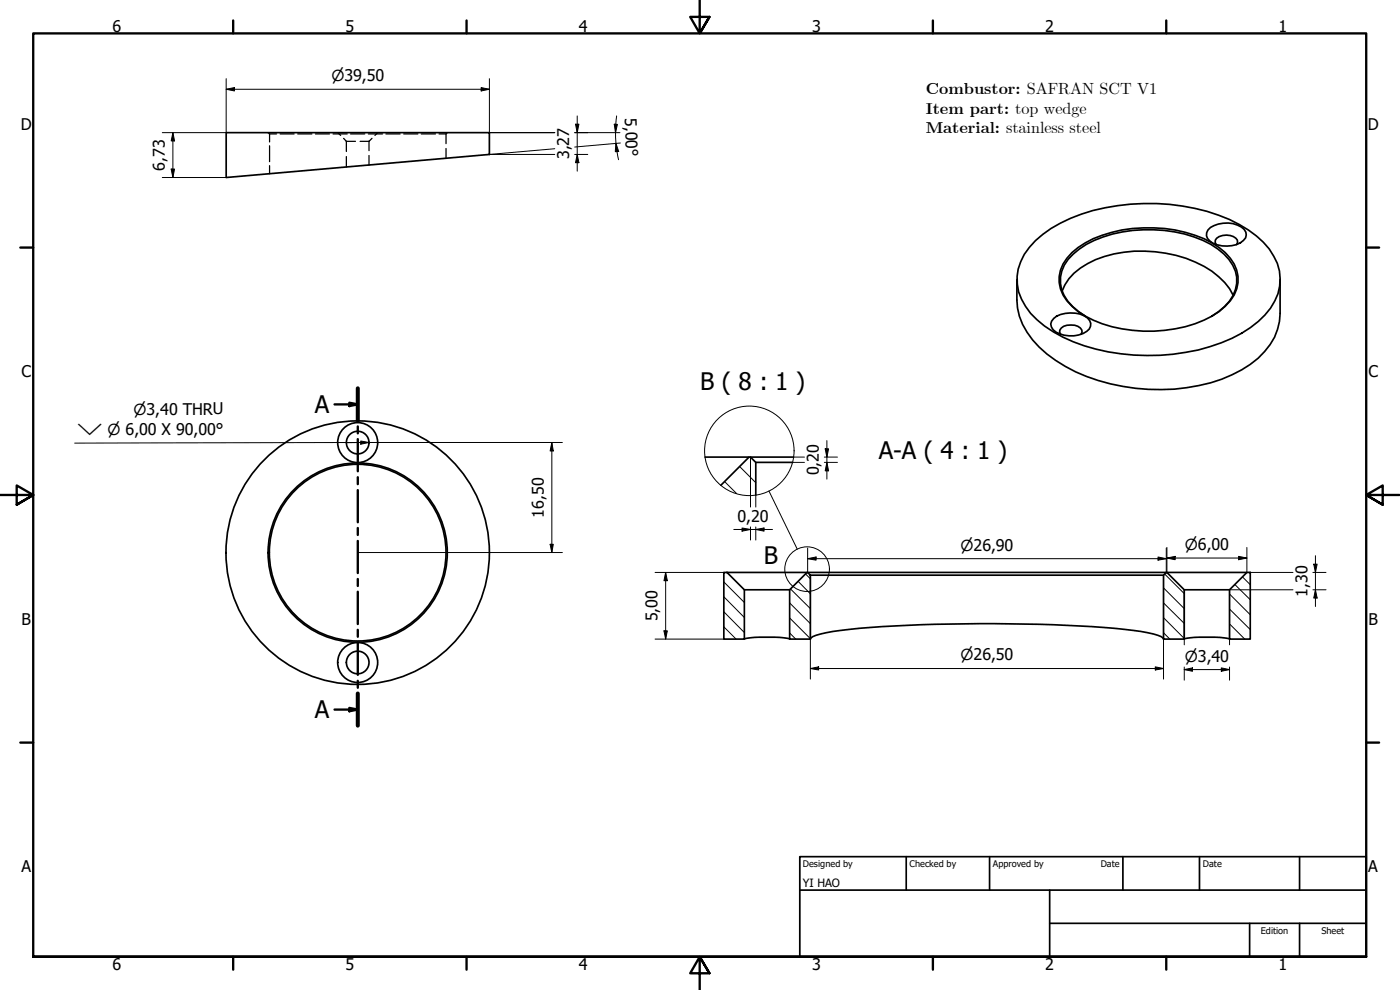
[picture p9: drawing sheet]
<svg xmlns="http://www.w3.org/2000/svg" width="420mm" height="297mm" viewBox="0 0 420 297" stroke-linecap="round" stroke-linejoin="round" font-family="sans-serif">
<defs><g id="words">
<g font-size="7.2">
<text x="210.1" y="117">B ( 8 : 1 )</text>
<text x="94.5" y="123.9">A</text>
<text x="263.7" y="137.8">A-A ( 4 : 1 )</text>
<text x="229.2" y="169.1">B</text>
<text x="94.5" y="215.6">A</text>
</g>
<g font-size="4.8">
<text x="33.7" y="9.6">6</text>
<text x="103.7" y="9.6">5</text>
<text x="173.7" y="9.6">4</text>
<text x="243.7" y="9.6">3</text>
<text x="313.7" y="9.6">2</text>
<text x="383.7" y="9.6">1</text>
<text x="277.8" y="28.3">Combustor: SAFRAN SCT V1</text>
<text x="187.5" y="35.5" transform="rotate(88 187.5 35.5)">5,00°</text>
<text x="277.8" y="34.1">Item part: top wedge</text>
<text x="6.2" y="38.9">D</text>
<text x="277.8" y="39.8">Material: stainless steel</text>
<text x="410.5" y="38.9">D</text>
<text x="170.8" y="47.7" transform="rotate(-90 170.8 47.7)">3,27</text>
<text x="49.5" y="51.2" transform="rotate(-90 49.5 51.2)">6,73</text>
<text x="6.4" y="113.1">C</text>
<text x="410.7" y="113.1">C</text>
<text x="245.7" y="142.6" transform="rotate(-90 245.7 142.6)">0,20</text>
<text x="163.2" y="155.3" transform="rotate(-90 163.2 155.3)">16,50</text>
<text x="221.4" y="156.5">0,20</text>
<text x="392.4" y="179" transform="rotate(-90 392.4 179)">1,30</text>
<text x="6.4" y="187.4">B</text>
<text x="197.4" y="186.4" transform="rotate(-90 197.4 186.4)">5,00</text>
<text x="410.7" y="187.4">B</text>
<text x="6.4" y="261.7">A</text>
<text x="410.7" y="261.7">A</text>
<text x="33.7" y="290.9">6</text>
<text x="103.7" y="290.9">5</text>
<text x="173.7" y="290.9">4</text>
<text x="243.7" y="290.9">3</text>
<text x="313.7" y="290.9">2</text>
<text x="383.7" y="290.9">1</text>
</g>
<g font-size="4.6">
<text x="99.4" y="24.4">⌀39,50</text>
<text x="40.1" y="124.4">⌀3,40 THRU</text>
<text x="23.2" y="130.5">⌵ ⌀ 6,00 X 90,00°</text>
<text x="288.3" y="165.2">⌀26,90</text>
<text x="355.6" y="165">⌀6,00</text>
<text x="288.3" y="198.2">⌀26,50</text>
<text x="355.6" y="198.5">⌀3,40</text>
</g>
<text font-size="3.4" x="241" y="266">YI HAO</text>
<g font-size="2.7">
<text x="241" y="260.1">Designed by</text>
<text x="273" y="260.1">Checked by</text>
<text x="298" y="260.1">Approved by</text>
<text x="330.3" y="260">Date</text>
<text x="361" y="260">Date</text>
<text x="378.4" y="280.1">Edition</text>
<text x="396.6" y="280.1">Sheet</text>
</g>
</g></defs>
<!-- layer: Hatch (ISO) -->
<g fill="none" stroke="#000" stroke-width=".3">
<path d="M217.5 144.5l3.5 3.6M222 140l4.8 4.8M217.2 179.1l6.2 6.2M217.2 174.6l6.2 6.2M237.2 176.7l6 5.9M239.5 174.4l3.7 3.8M241.7 172.2l1.5 1.5M349.2 176.4l6.2 6.2M349.5 172.2l5.9 5.9M369 178.2l6.2 6.3M370.6 175.4l4.6 4.5M372.9 173.1l2.3 2.3"/>
<path d="M217.2 188.1l3.7 3.7M217.2 183.6l6.2 6.2M237 189.9l1.8 1.9M237 185.4l6.2 6.2M237 180.9l6.2 6.2M349.2 189.9l1.9 1.9M349.2 185.3l6.2 6.3M349.2 180.9l6.2 6.2M369 187.2l4.6 4.6M369 182.7l6.2 6.2M369 191.7l.1 .1"/>
</g>
<!-- layer: Hidden (ISO) -->
<g fill="none" stroke="#000" stroke-width=".38">
<path d="M80.5 39.8l.1 .1M101.3 39.8l.9 .8M113.3 39.8l-.8 .8M134.2 39.8l-.1 .1M80.7 40.1l.2 .1M80.9 40.2h2.1M80.9 40.2v2.4M80.9 43.7v4.8M80.9 49.7v2.4M84.1 40.2h4.2M89.3 40.2h4.3M94.7 40.2h4.2"/>
<path d="M99.9 40.2h4.3M103.1 41.5l.8 .9M103.9 42.4h2.8M103.9 42.4v3.1M103.9 47v3.1M105.2 40.2h4.3M108.1 42.4h2.6M110.6 40.2h4.2M110.7 42.4v2.8M110.7 46.7v2.8M111.6 41.5l-.9 .9M115.8 40.2h4.3"/>
<path d="M121.2 40.2h4.2M126.4 40.2h4.3M131.8 40.2h2.1M133.9 40.2v2.9M133.9 44.6v2.9M134 40.1l-.1 .1"/>
</g>
<!-- layer: Visible (ISO) -->
<g fill="none" stroke="#000" stroke-width=".51">
<path d="M67.9 39.8h79v6.5l-79 7zM310.8 72.2a44.7 44.7 0 0 1 24.6-10.5 61.1 61.1 0 0 1 36.5 5.7 23.7 23.7 0 0 1 11.4 11.6 14.7 14.7 0 0 1-3.7 15.5 36.4 36.4 0 0 1-16.4 9.5 63.1 63.1 0 0 1-44.2-2.9 24.6 24.6 0 0 1-13.3-13.5 14.5 14.5 0 0 1 3.2-13.4zM321.7 75.8a34.8 34.8 0 0 1 24.6-7.4 33.8 33.8 0 0 1 21.4 7.4 10.3 10.3 0 0 1 0 16.1 30.6 30.6 0 0 1-18.1 7.2 39.6 39.6 0 0 1-26.1-5.6 13.1 13.1 0 0 1-5.6-8.7 10.7 10.7 0 0 1 3.8-9zM362.5 69a8.4 8.4 0 0 1 10.9-.2 2.47 2.47 0 0 1-1.1 4 9.1 9.1 0 0 1-9.2-.5 2.29 2.29 0 0 1-.6-3.3zM365 73.4l-.3-.6a2.13 2.13 0 0 1 2.2-2.1 4.3 4.3 0 0 1 4.4 1.4l.1 .7-.3 .6M305.2 83.9v6.1a20.1 20.1 0 0 0 6.6 14.1 47.2 47.2 0 0 0 25.2 11.8 56.2 56.2 0 0 0 32.8-3.5 25.3 25.3 0 0 0 12.7-11.3l.9-2.3 .6-2.4 .2-2.4v-10.1M316.2 95.6a9 9 0 0 1 10.1-.2 2.39 2.39 0 0 1-.2 4 8.8 8.8 0 0 1-10.1-.5 2.19 2.19 0 0 1 .2-3.3zM318.8 87.3a16.8 16.8 0 0 1 10-9.4 39.4 39.4 0 0 1 34.9 3.5 18.7 18.7 0 0 1 6.4 7.2M325.8 94.9a13.5 13.5 0 0 1-7.5-9.9 11.3 11.3 0 0 1 5.6-10.3 36.4 36.4 0 0 1 22.4-5.8 35.3 35.3 0 0 1 19.2 5.8 11.7 11.7 0 0 1 5.7 10.3 13.5 13.5 0 0 1-7.6 9.9M318.3 100.3a1.55 1.55 0 0 1 .9-2.4 4.4 4.4 0 0 1 5.5 1.1v.7l-.3 .6M211.6 137.1h13.6l1.6 1.6v9.8M224.8 137.1l-8.5 8.5"/>
<path d="M225.2 137.1h12.9M226.8 138.7h11M217.2 171.8h1l5.2 5.2v14.8h-6.2zM218.2 171.8h24M223.4 177h13.6M242.4 171.8h107.6M243.2 172.6v19.2h-6.2v-14.8l5.2-5.2 1 .8h106M349.2 172.6l1-.8 5.2 5.2v14.8h-6.2zM350.2 171.8h24M355.4 177h13.6M374.2 171.8h1v20h-6.2v-14.8zM223.4 191.8a40.1 40.1 0 0 1 13.6 0"/>
<path d="M243.2 191.8a3.8 3.8 0 0 1 3.1-1.6 145.9 145.9 0 0 1 26.1-2.6 512.3 512.3 0 0 1 65 1.2l7.1 1.1a11.2 11.2 0 0 1 4.5 1.5l.2 .4M355.4 191.8a40.1 40.1 0 0 1 13.6 0"/>
<circle cx="107.3" cy="132.8" r="6"/>
<circle cx="107.3" cy="132.8" r="3.4"/>
<circle cx="107.3" cy="165.8" r="26.5"/>
<circle cx="107.3" cy="165.8" r="26.9"/>
<circle cx="107.4" cy="165.8" r="39.5"/>
<circle cx="107.3" cy="198.8" r="3.4"/>
<circle cx="107.3" cy="198.8" r="6"/>
</g>
<!-- layer: Section Line (ISO) -->
<g fill="none" stroke="#000" stroke-width=".7">
<path d="M107.4 116.5v9.7M100.4 121.3h7M104.8 120.8l2.6 .5-2.6 .5zM107.4 127.9v2.1M107.4 131.7v9.7M107.4 143.2v2.1M107.4 147.1v9.6M107.4 158.4v2.1M107.4 162.3v9.6M107.4 173.7v2.1M107.4 177.5v9.7M107.4 189v2.1"/>
<path d="M107.4 192.8v9.7M100.4 212.9h7M104.8 212.4l2.6 .5-2.6 .5zM107.4 204.3v2.1M107.4 208.1v9.6"/>
</g>
<path d="M107.4 116.5v9.7M107.4 208.1v9.6" fill="none" stroke="#000" stroke-width="1.2"/>
<g fill="#000">
<path d="M104.8 120.8l2.6 .5-2.6 .5z" fill-rule="evenodd"/>
<path d="M104.8 212.4l2.6 .5-2.6 .5z" fill-rule="evenodd"/>
</g>
<!-- layer: Detail Boundary (ISO) -->
<g fill="none" stroke="#000" stroke-width=".3">
<path d="M230.8 147.3l8.5 17.5"/>
<circle cx="224.9" cy="135.3" r="13.4"/>
<circle cx="242.2" cy="170.8" r="6.7"/>
</g>
<!-- layer: Border (ISO) -->
<g fill="none" stroke="#000" stroke-width=".7">
<path d="M70 6.1v3.9M140 6.1v3.9M210 0v10l-2.9-4.9h5.8l-2.9 4.9 2.9-4.9M280 6.1v3.9M350 6.1v3.9M6.1 74.3h3.9M410 74.3h3.9M0 148.5h10l-5-2.8v5.7l5-2.9-5 2.9M420 148.5h-10l5-2.8v5.7l-5-2.9 5 2.9M6.1 222.8h3.9M410 222.8h3.9M10 287.1v-277.1h400v277.1h-400h400"/>
<path d="M70 287.1v3.8M140 287.1v3.8M212.9 292l-2.9-4.9 2.9 4.9h-5.8l2.9-4.9v9.9M280 287.1v3.8M350 287.1v3.8"/>
</g>
<!-- layer: Title (ISO) -->
<path d="M240 257h170v30.1h-170zM272 257v10.1M297 257v10.1M337 257v10.1M360 257v10.1M390 257v10.1M240 267.1h170M315 267.1v20M315 277h95M375 277v10.1M390 277v10.1" fill="none" stroke="#000" stroke-width=".51"/>
<!-- layer: Dimension (ISO) -->
<g fill="none" stroke="#000" stroke-width=".3">
<path d="M51.9 39.8v13.5M51.9 39.8l.5 2.5h-1zM67.9 23.6v16.2h-19.2M67.9 26.8l2.5-.5v1zM67.9 26.8h79M144.4 26.3l2.5 .5-2.5 .5zM146.9 23.6v16.2h19.6M172.5 39.8h13.6M172.7 37.3h1l-.5 2.5zM173.2 34.8v16.6M184.3 37.3h1l-.6 2.5zM184.8 37.3a34.2 34.2 0 0 0 .4 8.2"/>
<path d="M185.1 34.8l-.3 2.5M48.7 53.3h19.2M51.4 50.7h1l-.5 2.6zM166.5 44.6l-19.6 1.7h19.6M172.5 46.3h3.9M173.2 46.3l.5 2.5h-1zM184.8 43l.9 2.5h-1zM185.2 45.5l.4 2.4M186.2 42.9l-13.7 1.2M107.4 132.8h1M110.7 132.8h58.1M165.6 132.8v33"/>
<path d="M165.6 132.8l.5 2.5h-1zM225.2 137.1v15M237.8 138.7h3.6M238.1 137.1h3.3M247.4 138.7h3.9M247.4 137.1h3.9M247.6 134.7h1.1l-.5 2.4zM248.2 132.2v11.5M248.2 138.7l.5 2.6h-1zM220.2 158.9h11.6M222.7 158.4l2.5 .5-2.5 .5zM225.2 158.1v3.9"/>
<path d="M226.8 158.9l2.5-.5v1zM226.8 148.5v3.6M226.8 158.1v3.9M107.4 165.8h61.4M165.1 163.3h1l-.5 2.5zM196.6 171.8h20.6M199.8 171.8l.5 2.4h-1zM199.8 171.8v20M242.4 164.5v7.3M242.4 167.6l2.5-.5v1zM242.4 167.6h107.6M243.2 172.6v31.2"/>
<path d="M347.5 167.1l2.5 .5-2.5 .5zM349.2 172.6v31.2M350 164.5v7.3M350.2 167.4l2.5-.5v1zM350.2 167.4h24M350.2 164.3v7.5M355.4 177v16.5M371.7 166.9l2.5 .5-2.5 .5zM374.2 164.3v7.5h13.8M388 177h-19v16.5M394 171.8h4M394 177h4"/>
<path d="M394.3 169.3h1l-.5 2.5zM394.8 177l.5 2.4h-1zM394.8 166.7v15.3M196.6 191.8h20.6M199.3 189.3h1l-.5 2.5zM243.2 200.6l2.5-.5v.9zM243.2 200.6h106M346.7 200.1l2.5 .5-2.5 .4zM355.4 200.9l2.5-.5v1zM355.4 200.9h13.6M355.4 200.1v4M366.5 200.4l2.5 .5-2.5 .5z"/>
<path d="M369 200.1v4"/>
</g>
<g fill="#000">
<path d="M67.9 26.8l2.5-.5v1z" fill-rule="evenodd"/>
<path d="M144.4 26.3l2.5 .5-2.5 .5z" fill-rule="evenodd"/>
<path d="M172.7 37.3h1l-.5 2.5z" fill-rule="evenodd"/>
<path d="M184.3 37.3h1l-.6 2.5z" fill-rule="evenodd"/>
<path d="M51.4 50.7h1l-.5 2.6z" fill-rule="evenodd"/>
<path d="M51.9 39.8l.5 2.5h-1z" fill-rule="evenodd"/>
<path d="M173.2 46.3l.5 2.5h-1z" fill-rule="evenodd"/>
<path d="M184.8 43l.9 2.5h-1z" fill-rule="evenodd"/>
<path d="M165.6 132.8l.5 2.5h-1z" fill-rule="evenodd"/>
<path d="M247.6 134.7h1.1l-.5 2.4z" fill-rule="evenodd"/>
<path d="M222.7 158.4l2.5 .5-2.5 .5z" fill-rule="evenodd"/>
<path d="M226.8 158.9l2.5-.5v1z" fill-rule="evenodd"/>
<path d="M248.2 138.7l.5 2.6h-1z" fill-rule="evenodd"/>
<path d="M165.1 163.3h1l-.5 2.5z" fill-rule="evenodd"/>
<path d="M199.8 171.8l.5 2.4h-1z" fill-rule="evenodd"/>
<path d="M242.4 167.6l2.5-.5v1z" fill-rule="evenodd"/>
<path d="M347.5 167.1l2.5 .5-2.5 .5z" fill-rule="evenodd"/>
<path d="M350.2 167.4l2.5-.5v1z" fill-rule="evenodd"/>
<path d="M371.7 166.9l2.5 .5-2.5 .5z" fill-rule="evenodd"/>
<path d="M394.3 169.3h1l-.5 2.5z" fill-rule="evenodd"/>
<path d="M394.8 177l.5 2.4h-1z" fill-rule="evenodd"/>
<path d="M199.3 189.3h1l-.5 2.5z" fill-rule="evenodd"/>
<path d="M243.2 200.6l2.5-.5v.9z" fill-rule="evenodd"/>
<path d="M346.7 200.1l2.5 .5-2.5 .4z" fill-rule="evenodd"/>
<path d="M355.4 200.9l2.5-.5v1z" fill-rule="evenodd"/>
<path d="M366.5 200.4l2.5 .5-2.5 .5z" fill-rule="evenodd"/>
</g>
<!-- layer: Symbol (ISO) -->
<path d="M103.9 132.8h4.4l-85.9 .2M108.3 132.3l2.4 .5-2.4 .5zM108.3 132.8h2.4" fill="none" stroke="#000" stroke-width=".3"/>
<path d="M108.3 132.3l2.4 .5-2.4 .5z" fill-rule="evenodd" fill="#000"/>
<use href="#words"/>
</svg>
